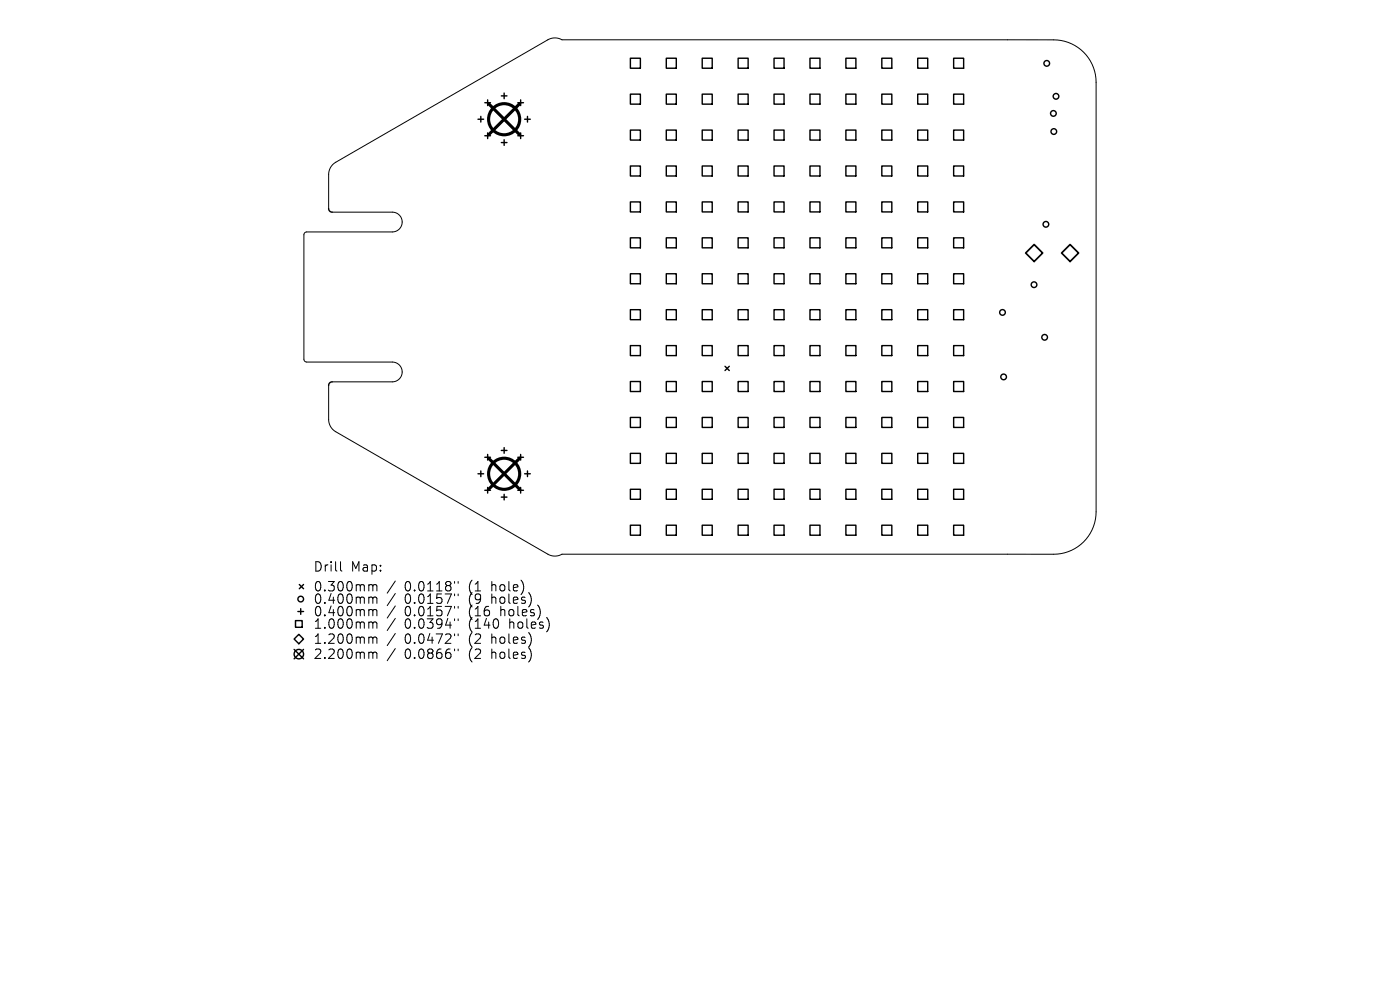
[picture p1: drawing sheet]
<svg xmlns="http://www.w3.org/2000/svg" width="297mm" height="210mm" viewBox="0 0 297 210" stroke-linecap="round" stroke-linejoin="round" font-family="sans-serif">
<defs><g id="words">
<g font-size="2.8">
<text x="66.4" y="121.5">Drill</text>
<text x="66.4" y="125.7">0.300mm</text>
<text x="74.4" y="121.5">Map:</text>
<text x="85.8" y="125.7">0.0118&quot;</text>
<text x="99.6" y="125.7">(1</text>
<text x="104.5" y="125.7">hole)</text>
<text x="66.4" y="128.4">0.400mm</text>
<text x="66.4" y="131">0.400mm</text>
<text x="85.8" y="128.4">0.0157&quot;</text>
<text x="85.8" y="131">0.0157&quot;</text>
<text x="99.6" y="128.4">(9</text>
<text x="99.6" y="131">(16</text>
<text x="104.5" y="128.4">holes)</text>
<text x="106.4" y="131">holes)</text>
<text x="66.4" y="133.7">1.000mm</text>
<text x="66.4" y="136.9">1.200mm</text>
<text x="85.8" y="133.7">0.0394&quot;</text>
<text x="85.8" y="136.9">0.0472&quot;</text>
<text x="99.6" y="133.7">(140</text>
<text x="99.6" y="136.9">(2</text>
<text x="104.5" y="136.9">holes)</text>
<text x="108.3" y="133.7">holes)</text>
<text x="66.4" y="140.1">2.200mm</text>
<text x="85.8" y="140.1">0.0866&quot;</text>
<text x="99.6" y="140.1">(2</text>
<text x="104.5" y="140.1">holes)</text>
</g>
</g></defs>
<g fill="none" stroke="#000" stroke-width=".21">
<path d="M69.7 44.3v-7.3a3 3 0 0 1 1.5-2.6l45-26a3 3 0 0 1 3 0l104.3 .1a9 9 0 0 1 9 9v91.1a9 9 0 0 1-9 9h-104.3a3 3 0 0 1-3 0l-45-26a3 3 0 0 1-1.5-2.6v-7.2M70.5 45h12.7a2.1 2.1 0 0 1 2.1 2.1 2.1 2.1 0 0 1-2.1 2.1h-18.1l-.5 .2-.1 .4v26.4l.1 .3 .5 .3h18.1a2.1 2.1 0 0 1 2.1 2.1 2.1 2.1 0 0 1-2.1 2.1h-12.7M72.2 119.2v1.7l.3 .3M78.5 124h.3l.3 .3M78.5 126.7h.3l.3 .2M78.5 129.3l.5 .1 .1 .2M78.5 131.9h.3l.3 .3M78.5 135.1h.3l.3 .3M78.5 138.3l.5 .1 .1 .2M79.1 124.3l.3-.3 .5 .1 .1 1.3M79.1 124.3v1.1M79.1 126.9v1.1"/>
<path d="M79.1 129.6v1M79.1 132.2v1.1M79.1 135.4v1.1M79.1 138.6v1.1M79.1 126.9l.3-.2 .5 .1 .1 1.2M79.1 129.6l.3-.3 .5 .1 .1 1.2M79.1 132.2l.3-.3 .5 .1 .1 1.3M79.1 135.4l.3-.3 .5 .1 .1 1.3M79.1 138.6l.3-.3 .5 .1 .1 1.3M83.9 123.3l-1.8 2.5M83.9 125.9l-1.8 2.6M83.9 128.5l-1.8 2.6"/>
<path d="M83.9 131.2l-1.8 2.5M83.9 134.4l-1.8 2.5M83.9 137.6l-1.8 2.5M96.4 123.4v.3M96.4 126v.4M96.4 128.6v.4M96.4 131.3v.4M96.4 134.5v.4M96.4 137.7v.4M97.2 123.4v.3M97.2 126v.4M97.2 128.6v.4"/>
<path d="M97.2 131.3v.4M97.2 134.5v.4M97.2 137.7v.4"/>
</g>
<g fill="none" stroke="#000" stroke-width=".3">
<path d="M107 19.7v1.2M133.7 12.4h2.2v2.1h-2.2zM133.7 20h2.2v2.1h-2.2zM141.4 12.4h2.1v2.1h-2.1zM141.4 20h2.1v2.1h-2.1zM149 12.4h2.1v2.1h-2.1zM149 20h2.1v2.1h-2.1zM156.6 12.4h2.1v2.1h-2.1zM156.6 20h2.1v2.1h-2.1zM164.2 12.4h2.1v2.1h-2.1zM164.2 20h2.1v2.1h-2.1zM171.8 12.4h2.2v2.1h-2.2z"/>
<path d="M171.8 20h2.2v2.1h-2.2zM179.5 12.4h2.1v2.1h-2.1zM179.5 20h2.1v2.1h-2.1zM187.1 12.4h2.1v2.1h-2.1zM187.1 20h2.1v2.1h-2.1zM194.7 12.4h2.1v2.1h-2.1zM194.7 20h2.1v2.1h-2.1zM202.3 12.4h2.1v2.1h-2.1zM202.3 20h2.1v2.1h-2.1zM101.4 25.3h1.2M102 24.7v1.2M102.9 21.8h1.2"/>
<path d="M102.9 28.8h1.2M103.5 21.2v1.2M103.5 28.2v1.2M106.4 20.3h1.2M106.4 30.2h1.2M107 29.6v1.2M109.9 21.8h1.2M109.9 28.8h1.2M110.5 21.2v1.2M110.5 28.2v1.2M111.3 25.3h1.2M111.9 24.7v1.2"/>
<path d="M133.7 27.6h2.2v2.1h-2.2zM133.7 35.2h2.2v2.1h-2.2zM141.4 27.6h2.1v2.1h-2.1zM141.4 35.2h2.1v2.1h-2.1zM149 27.6h2.1v2.1h-2.1zM149 35.2h2.1v2.1h-2.1zM156.6 27.6h2.1v2.1h-2.1zM156.6 35.2h2.1v2.1h-2.1zM164.2 27.6h2.1v2.1h-2.1zM164.2 35.2h2.1v2.1h-2.1zM171.8 27.6h2.2v2.1h-2.2zM171.8 35.2h2.2v2.1h-2.2z"/>
<path d="M179.5 27.6h2.1v2.1h-2.1zM179.5 35.2h2.1v2.1h-2.1zM187.1 27.6h2.1v2.1h-2.1zM187.1 35.2h2.1v2.1h-2.1zM194.7 27.6h2.1v2.1h-2.1zM194.7 35.2h2.1v2.1h-2.1zM202.3 27.6h2.1v2.1h-2.1zM202.3 35.2h2.1v2.1h-2.1zM69.7 44.3a.75 .75 0 0 0 .8 .7M133.7 42.8h2.2v2.2h-2.2zM133.7 50.5h2.2v2.1h-2.2zM133.7 58.1h2.2v2.1h-2.2z"/>
<path d="M141.4 42.8h2.1v2.2h-2.1zM141.4 50.5h2.1v2.1h-2.1zM141.4 58.1h2.1v2.1h-2.1zM149 42.8h2.1v2.2h-2.1zM149 50.5h2.1v2.1h-2.1zM149 58.1h2.1v2.1h-2.1zM156.6 42.8h2.1v2.2h-2.1zM156.6 50.5h2.1v2.1h-2.1zM156.6 58.1h2.1v2.1h-2.1zM164.2 42.8h2.1v2.2h-2.1zM164.2 50.5h2.1v2.1h-2.1zM164.2 58.1h2.1v2.1h-2.1z"/>
<path d="M171.8 42.8h2.2v2.2h-2.2zM171.8 50.5h2.2v2.1h-2.2zM171.8 58.1h2.2v2.1h-2.2zM179.5 42.8h2.1v2.2h-2.1zM179.5 50.5h2.1v2.1h-2.1zM179.5 58.1h2.1v2.1h-2.1zM187.1 42.8h2.1v2.2h-2.1zM187.1 50.5h2.1v2.1h-2.1zM187.1 58.1h2.1v2.1h-2.1zM194.7 42.8h2.1v2.2h-2.1zM194.7 50.5h2.1v2.1h-2.1zM194.7 58.1h2.1v2.1h-2.1z"/>
<path d="M202.3 42.8h2.1v2.2h-2.1zM202.3 50.5h2.1v2.1h-2.1zM202.3 58.1h2.1v2.1h-2.1zM133.7 65.7h2.2v2.1h-2.2zM133.7 73.3h2.2v2.1h-2.2zM141.4 65.7h2.1v2.1h-2.1zM141.4 73.3h2.1v2.1h-2.1zM149 65.7h2.1v2.1h-2.1zM149 73.3h2.1v2.1h-2.1zM153.8 77.7l.9 .9M154.7 77.7l-.9 .9M156.6 65.7h2.1v2.1h-2.1z"/>
<path d="M156.6 73.3h2.1v2.1h-2.1zM164.2 65.7h2.1v2.1h-2.1zM164.2 73.3h2.1v2.1h-2.1zM171.8 65.7h2.2v2.1h-2.2zM171.8 73.3h2.2v2.1h-2.2zM179.5 65.7h2.1v2.1h-2.1zM179.5 73.3h2.1v2.1h-2.1zM187.1 65.7h2.1v2.1h-2.1zM187.1 73.3h2.1v2.1h-2.1zM194.7 65.7h2.1v2.1h-2.1zM194.7 73.3h2.1v2.1h-2.1zM202.3 65.7h2.1v2.1h-2.1z"/>
<path d="M202.3 73.3h2.1v2.1h-2.1zM70.5 81a.75 .75 0 0 0-.8 .8M102 99.9v1.2M102.9 97h1.2M103.5 96.4v1.2M106.4 95.6h1.2M107 95v1.2M109.9 97h1.2M110.5 96.4v1.2M111.9 99.9v1.2M133.7 80.9h2.2v2.2h-2.2zM133.7 88.6h2.2v2.1h-2.2z"/>
<path d="M133.7 96.2h2.2v2.1h-2.2zM141.4 80.9h2.1v2.2h-2.1zM141.4 88.6h2.1v2.1h-2.1zM141.4 96.2h2.1v2.1h-2.1zM149 80.9h2.1v2.2h-2.1zM149 88.6h2.1v2.1h-2.1zM149 96.2h2.1v2.1h-2.1zM156.6 80.9h2.1v2.2h-2.1zM156.6 88.6h2.1v2.1h-2.1zM156.6 96.2h2.1v2.1h-2.1zM164.2 80.9h2.1v2.2h-2.1zM164.2 88.6h2.1v2.1h-2.1z"/>
<path d="M164.2 96.2h2.1v2.1h-2.1zM171.8 80.9h2.2v2.2h-2.2zM171.8 88.6h2.2v2.1h-2.2zM171.8 96.2h2.2v2.1h-2.2zM179.5 80.9h2.1v2.2h-2.1zM179.5 88.6h2.1v2.1h-2.1zM179.5 96.2h2.1v2.1h-2.1zM187.1 80.9h2.1v2.2h-2.1zM187.1 88.6h2.1v2.1h-2.1zM187.1 96.2h2.1v2.1h-2.1zM194.7 80.9h2.1v2.2h-2.1zM194.7 88.6h2.1v2.1h-2.1z"/>
<path d="M194.7 96.2h2.1v2.1h-2.1zM202.3 80.9h2.1v2.2h-2.1zM202.3 88.6h2.1v2.1h-2.1zM202.3 96.2h2.1v2.1h-2.1zM101.4 100.5h1.2M102.9 104h1.2M103.5 103.4v1.2M106.4 105.5h1.2M107 104.9v1.2M109.9 104h1.2M110.5 103.4v1.2M111.3 100.5h1.2"/>
<path d="M133.7 103.8h2.2v2.1h-2.2zM133.7 111.4h2.2v2.1h-2.2zM141.4 103.8h2.1v2.1h-2.1zM141.4 111.4h2.1v2.1h-2.1zM149 103.8h2.1v2.1h-2.1zM149 111.4h2.1v2.1h-2.1zM156.6 103.8h2.1v2.1h-2.1zM156.6 111.4h2.1v2.1h-2.1zM164.2 103.8h2.1v2.1h-2.1zM164.2 111.4h2.1v2.1h-2.1zM171.8 103.8h2.2v2.1h-2.2zM171.8 111.4h2.2v2.1h-2.2z"/>
<path d="M179.5 103.8h2.1v2.1h-2.1zM179.5 111.4h2.1v2.1h-2.1zM187.1 103.8h2.1v2.1h-2.1zM187.1 111.4h2.1v2.1h-2.1zM194.7 103.8h2.1v2.1h-2.1zM194.7 111.4h2.1v2.1h-2.1zM202.3 103.8h2.1v2.1h-2.1zM202.3 111.4h2.1v2.1h-2.1zM62.4 135.6l1-1 1 1-1 1zM62.4 137.8l2 2M62.7 131.7h1.4v1.4h-1.4zM63.2 129.7h1.2"/>
<path d="M63.5 124l.9 .9M63.8 129.1v1.2M64.4 124l-.9 .9M64.4 137.8l-2 2"/>
<circle cx="222.1" cy="13.4" r=".6"/>
<circle cx="223.5" cy="24.1" r=".6"/>
<circle cx="223.6" cy="27.9" r=".6"/>
<circle cx="224" cy="20.4" r=".6"/>
<circle cx="221.9" cy="47.6" r=".6"/>
<circle cx="212.7" cy="66.3" r=".6"/>
<circle cx="212.9" cy="80" r=".6"/>
<circle cx="219.4" cy="60.4" r=".6"/>
<circle cx="221.6" cy="71.6" r=".6"/>
<circle cx="63.4" cy="138.8" r="1"/>
<circle cx="63.8" cy="127.1" r=".6"/>
</g>
<path d="M217.6 53.7l1.8-1.8 1.8 1.8-1.8 1.8zM225.2 53.7l1.8-1.8 1.8 1.8-1.8 1.8z" fill="none" stroke="#000" stroke-width=".36"/>
<g fill="none" stroke="#000" stroke-width=".66">
<path d="M103.7 22l6.6 6.6M110.3 22l-6.6 6.6M103.7 97.2l6.6 6.6M110.3 97.2l-6.6 6.6"/>
<circle cx="107" cy="25.3" r="3.3"/>
<circle cx="107" cy="100.5" r="3.3"/>
</g>
<use href="#words"/>
</svg>
